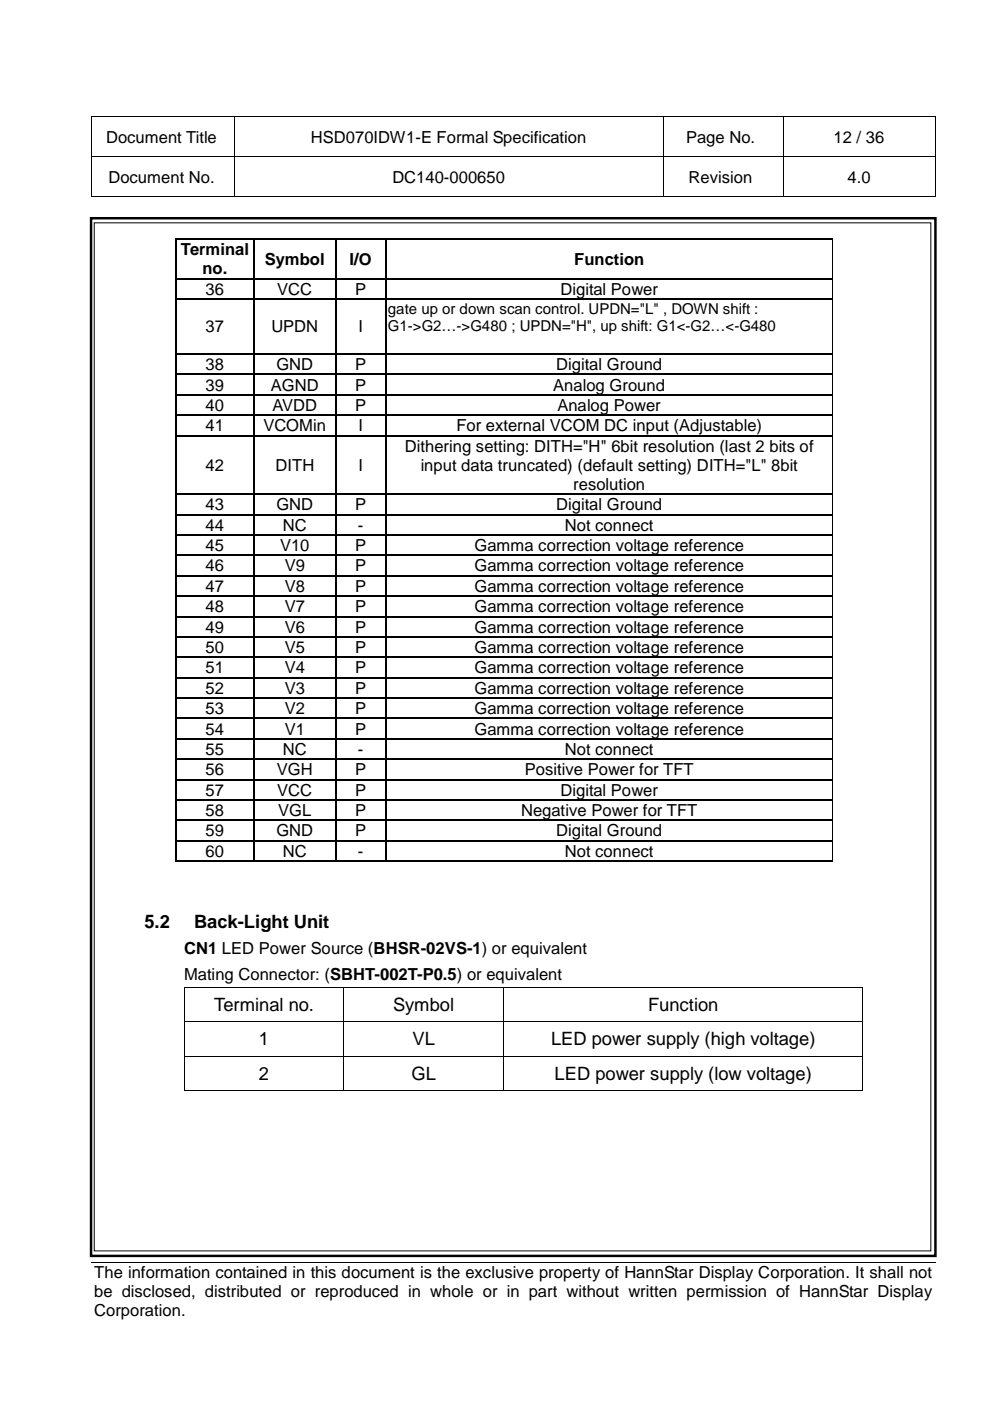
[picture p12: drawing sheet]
<svg xmlns="http://www.w3.org/2000/svg" width="210mm" height="297mm" viewBox="0 0 210 297" stroke-linecap="round" stroke-linejoin="round" font-family="sans-serif">
<defs><g id="words">
<g font-size="3.9">
<text x="30.6" y="196.8">5.2</text>
<text x="41.1" y="196.8">Back-Light Unit</text>
<text x="45.4" y="214.4">Terminal no.</text>
<text x="83.4" y="214.4">Symbol</text>
<text x="137.4" y="214.4">Function</text>
<text x="54.9" y="221.7">1</text>
<text x="87.5" y="221.7">VL</text>
<text x="116.8" y="221.7">LED power supply (high voltage)</text>
<text x="54.9" y="228.9">2</text>
<text x="87.2" y="228.9">GL</text>
<text x="117.6" y="228.9">LED power supply (low voltage)</text>
</g>
<g font-size="3.5">
<text x="22.5" y="30.3">Document Title</text>
<text x="65.9" y="30.3">HSD070IDW1-E Formal Specification</text>
<text x="145.5" y="30.3">Page No.</text>
<text x="176.7" y="30.3">12 / 36</text>
<text x="23" y="38.7">Document No.</text>
<text x="83.2" y="38.7">DC140-000650</text>
<text x="146" y="38.7">Revision</text>
<text x="179.7" y="38.7">4.0</text>
<text x="38.4" y="54.1">Terminal</text>
<text x="42.9" y="58.2">no.</text>
<text x="56.1" y="56.1">Symbol</text>
<text x="74.1" y="56.1">I/O</text>
<text x="121.8" y="56.1">Function</text>
<text x="43.6" y="62.5">36</text>
<text x="58.8" y="62.5">VCC</text>
<text x="75.3" y="62.5">P</text>
<text x="118.8" y="62.5">Digital Power</text>
<text x="43.6" y="70.5">37</text>
<text x="57.5" y="70.5">UPDN</text>
<text x="76" y="70.5">I</text>
<text x="43.6" y="78.5">38</text>
<text x="43.6" y="82.8">39</text>
<text x="57.4" y="82.8">AGND</text>
<text x="58.6" y="78.5">GND</text>
<text x="75.3" y="78.5">P</text>
<text x="75.3" y="82.8">P</text>
<text x="117.3" y="82.8">Analog Ground</text>
<text x="117.9" y="78.5">Digital Ground</text>
<text x="43.6" y="87.1">40</text>
<text x="57.7" y="87.1">AVDD</text>
<text x="75.3" y="87.1">P</text>
<text x="118.2" y="87.1">Analog Power</text>
<text x="43.6" y="91.4">41</text>
<text x="55.8" y="91.4">VCOMin</text>
<text x="76" y="91.4">I</text>
<text x="85.9" y="95.8">Dithering setting: DITH=&quot;H&quot; 6bit resolution (last 2 bits of</text>
<text x="96.8" y="91.4">For external VCOM DC input (Adjustable)</text>
<text x="43.6" y="99.8">42</text>
<text x="58.4" y="99.8">DITH</text>
<text x="76" y="99.8">I</text>
<text x="89.2" y="99.8">input data truncated) (default setting) DITH=&quot;L&quot; 8bit</text>
<text x="121.5" y="103.9">resolution</text>
<text x="43.6" y="108.2">43</text>
<text x="43.6" y="112.5">44</text>
<text x="58.6" y="108.2">GND</text>
<text x="60" y="112.5">NC</text>
<text x="75.3" y="108.2">P</text>
<text x="75.9" y="112.5">-</text>
<text x="117.9" y="108.2">Digital Ground</text>
<text x="119.8" y="112.5">Not connect</text>
<text x="43.6" y="116.8">45</text>
<text x="59.4" y="116.8">V10</text>
<text x="75.3" y="116.8">P</text>
<text x="100.6" y="116.8">Gamma correction voltage reference</text>
<text x="43.6" y="121.2">46</text>
<text x="43.6" y="125.5">47</text>
<text x="60.4" y="121.2">V9</text>
<text x="60.4" y="125.5">V8</text>
<text x="75.3" y="121.2">P</text>
<text x="75.3" y="125.5">P</text>
<text x="100.6" y="121.2">Gamma correction voltage reference</text>
<text x="100.6" y="125.5">Gamma correction voltage reference</text>
<text x="43.6" y="129.8">48</text>
<text x="60.4" y="129.8">V7</text>
<text x="75.3" y="129.8">P</text>
<text x="100.6" y="129.8">Gamma correction voltage reference</text>
<text x="43.6" y="134.1">49</text>
<text x="60.4" y="134.1">V6</text>
<text x="75.3" y="134.1">P</text>
<text x="100.6" y="134.1">Gamma correction voltage reference</text>
<text x="43.6" y="138.4">50</text>
<text x="43.6" y="142.7">51</text>
<text x="60.4" y="138.4">V5</text>
<text x="60.4" y="142.7">V4</text>
<text x="75.3" y="138.4">P</text>
<text x="75.3" y="142.7">P</text>
<text x="100.6" y="138.4">Gamma correction voltage reference</text>
<text x="100.6" y="142.7">Gamma correction voltage reference</text>
<text x="43.6" y="147.1">52</text>
<text x="60.4" y="147.1">V3</text>
<text x="75.3" y="147.1">P</text>
<text x="100.6" y="147.1">Gamma correction voltage reference</text>
<text x="43.6" y="151.4">53</text>
<text x="43.6" y="155.7">54</text>
<text x="60.4" y="151.4">V2</text>
<text x="60.4" y="155.7">V1</text>
<text x="75.3" y="151.4">P</text>
<text x="75.3" y="155.7">P</text>
<text x="100.6" y="151.4">Gamma correction voltage reference</text>
<text x="100.6" y="155.7">Gamma correction voltage reference</text>
<text x="43.6" y="160.1">55</text>
<text x="60" y="160.1">NC</text>
<text x="75.9" y="160.1">-</text>
<text x="119.8" y="160.1">Not connect</text>
<text x="43.6" y="164.4">56</text>
<text x="58.7" y="164.4">VGH</text>
<text x="75.3" y="164.4">P</text>
<text x="111.3" y="164.4">Positive Power for TFT</text>
<text x="43.6" y="168.7">57</text>
<text x="43.6" y="173">58</text>
<text x="58.8" y="168.7">VCC</text>
<text x="59" y="173">VGL</text>
<text x="75.3" y="168.7">P</text>
<text x="75.3" y="173">P</text>
<text x="110.5" y="173">Negative Power for TFT</text>
<text x="118.8" y="168.7">Digital Power</text>
<text x="43.6" y="177.3">59</text>
<text x="58.6" y="177.3">GND</text>
<text x="75.3" y="177.3">P</text>
<text x="117.9" y="177.3">Digital Ground</text>
<text x="43.6" y="181.7">60</text>
<text x="60" y="181.7">NC</text>
<text x="75.9" y="181.7">-</text>
<text x="119.8" y="181.7">Not connect</text>
<text x="39" y="202.3">CN1 LED Power Source (BHSR-02VS-1) or equivalent</text>
<text x="39" y="207.7">Mating Connector: (SBHT-002T-P0.5) or equivalent</text>
<text x="20" y="270.9">The information contained in this document is the exclusive property of HannStar Display Corporation. It shall not</text>
<text x="20" y="275">be disclosed, distributed or reproduced in whole or in part without written permission of HannStar Display</text>
<text x="20" y="279.1">Corporation.</text>
</g>
<g font-size="3.2">
<text x="82.3" y="66.5">gate up or down scan control. UPDN=&quot;L&quot; , DOWN shift :</text>
<text x="82.3" y="70.2">G1-&gt;G2…-&gt;G480 ; UPDN=&quot;H&quot;, up shift: G1&lt;-G2…&lt;-G480</text>
</g>
</g></defs>
<g fill="#000">
<path d="M19.4 24.7h.2v.1h-.2zM19.4 33.1h.2v.2h-.2zM49.5 24.7h.2v.1h-.2zM49.5 33.1h.2v.2h-.2zM59.1 24.7h.1v.1h-.1zM140.5 24.7h.2v.1h-.2zM140.5 33.1h.2v.2h-.2zM165.9 24.7h.2v.1h-.2zM165.9 33.1h.2v.2h-.2zM198.2 24.7h.1v.1h-.1zM198.2 33.1h.1v.2h-.1zM19.4 41.7h.2v.1h-.2z"/>
<path d="M49.5 41.7h.2v.1h-.2zM140.5 41.7h.2v.1h-.2zM165.9 41.7h.2v.1h-.2zM198.2 41.7h.1v.1h-.1zM198.5 267.5v.2z"/>
</g>
<g fill="none" stroke="#000" stroke-width=".21">
<path d="M19.5 24.8v8.3M19.5 33.3v8.4M19.6 24.8h29.9M19.6 33.2h29.9M49.6 24.8v8.3M49.6 33.3v8.4M49.7 24.8h9.4M49.7 33.2h90.8M59.2 24.8h81.3M140.6 24.8v8.3M140.6 33.3v8.4M140.7 24.8h25.2"/>
<path d="M140.7 33.2h25.2M166 24.8v8.3M166 33.3v8.4M166.1 24.8h32.1M166.1 33.2h32.1M198.2 24.8v8.3M198.2 33.3v8.4M19.6 41.7h29.9M49.7 41.7h90.8M140.7 41.7h25.2M166.1 41.7h32.1M19.5 267.6h179"/>
</g>
<g fill="#fff">
<path d="M19.2 279.9l179.3 .1z"/>
<path d="M198.5 267.7v12.2z"/>
<path d="M198.5 279.9v.1z"/>
</g>
<path d="M19.3 46.3h179v220h-179z" fill="none" stroke="#000" stroke-width=".53"/>
<path d="M20 47.2h177.4v218h-177.4z" fill-rule="evenodd" fill="#fff"/>
<g fill="none" stroke="#000" stroke-width=".21">
<path d="M20 47.2h177.4v218h-177.4zM176.6 50.9v8.1M176.6 59.3v4M176.6 63.6v11.3M176.6 75.2v4M176.6 79.5v4.1M176.6 83.8v4.1M176.6 88.2v4M176.6 92.5v12.1M176.6 104.9v4.1M176.6 109.2v4.1M176.6 113.6v4"/>
<path d="M176.6 117.9v4.1M176.6 122.2v4.1M176.6 126.5v4.1M176.6 130.9v4M176.6 135.2v4M176.6 139.5v4.1M176.6 143.8v4.1M176.6 148.1v4.1M176.6 152.4v4.1M176.6 156.8v4M176.6 161.1v4.1M176.6 165.4v4.1"/>
<path d="M176.6 169.8v4M176.6 174.1v4M176.6 178.4v4.1M39 209.5v7.1M39 216.7v7.2M39.1 209.4h33.7M39.1 216.7h33.7M72.9 209.5v7.1M72.9 216.7v7.2M73 209.4h33.7M73 216.7h33.7M106.8 209.5v7.1"/>
<path d="M106.8 216.7v7.2M106.8 209.4h76.1M106.8 216.7h76.1M183 209.5v7.1M183 216.7v7.2M39 224v7.1M39.1 223.9h33.7M39.1 231.2h33.7M72.9 224v7.1M73 223.9h33.7M73 231.2h33.7M106.8 224v7.1"/>
<path d="M106.8 223.9h76.1M106.8 231.2h76.1M183 224v7.1"/>
</g>
<g fill="#000">
<path d="M37.2 50.6h.2v.3h-.2zM37.2 59h.2v.3h-.2zM53.7 50.6h.3v.3h-.3zM53.7 59h.3v.3h-.3zM71 50.6h.3v.3h-.3zM71 59h.3v.3h-.3zM81.6 50.6h.3v.3h-.3zM81.6 59h.3v.3h-.3zM176.5 50.6h.2v.3h-.2zM176.5 59h.2v.3h-.2zM37.2 63.3h.2v.3h-.2zM37.2 74.9h.2v.3h-.2z"/>
<path d="M37.2 79.2h.2v.3h-.2zM53.7 63.3h.3v.3h-.3zM53.7 74.9h.3v.3h-.3zM53.7 79.2h.3v.3h-.3zM71 63.3h.3v.3h-.3zM71 74.9h.3v.3h-.3zM71 79.2h.3v.3h-.3zM81.6 63.3h.3v.3h-.3zM81.6 74.9h.3v.3h-.3zM81.6 79.2h.3v.3h-.3zM176.5 63.3h.2v.3h-.2zM176.5 74.9h.2v.3h-.2z"/>
<path d="M176.5 79.2h.2v.3h-.2zM37.2 83.6h.2v.2h-.2zM37.2 87.9h.2v.3h-.2zM37.2 92.2h.2v.3h-.2zM53.7 83.6h.3v.2h-.3zM53.7 87.9h.3v.3h-.3zM53.7 92.2h.3v.3h-.3zM71 83.6h.3v.2h-.3zM71 87.9h.3v.3h-.3zM71 92.2h.3v.3h-.3zM81.6 83.6h.3v.2h-.3zM81.6 87.9h.3v.3h-.3z"/>
<path d="M81.6 92.2h.3v.3h-.3zM176.5 83.6h.2v.2h-.2zM176.5 87.9h.2v.3h-.2zM176.5 92.2h.2v.3h-.2zM37.2 104.6h.2v.3h-.2zM37.2 109h.2v.2h-.2zM37.2 113.3h.2v.3h-.2zM37.2 117.6h.2v.3h-.2zM53.7 104.6h.3v.3h-.3zM53.7 109h.3v.2h-.3zM53.7 113.3h.3v.3h-.3zM53.7 117.6h.3v.3h-.3z"/>
<path d="M71 104.6h.3v.3h-.3zM71 109h.3v.2h-.3zM71 113.3h.3v.3h-.3zM71 117.6h.3v.3h-.3zM81.6 104.6h.3v.3h-.3zM81.6 109h.3v.2h-.3zM81.6 113.3h.3v.3h-.3zM81.6 117.6h.3v.3h-.3zM176.5 104.6h.2v.3h-.2zM176.5 109h.2v.2h-.2zM176.5 113.3h.2v.3h-.2zM176.5 117.6h.2v.3h-.2z"/>
<path d="M37.2 122h.2v.2h-.2zM37.2 126.3h.2v.2h-.2zM37.2 130.6h.2v.3h-.2zM37.2 134.9h.2v.3h-.2zM37.2 139.2h.2v.3h-.2zM53.7 122h.3v.2h-.3zM53.7 126.3h.3v.2h-.3zM53.7 130.6h.3v.3h-.3zM53.7 134.9h.3v.3h-.3zM53.7 139.2h.3v.3h-.3zM71 122h.3v.2h-.3zM71 126.3h.3v.2h-.3z"/>
<path d="M71 130.6h.3v.3h-.3zM71 134.9h.3v.3h-.3zM71 139.2h.3v.3h-.3zM81.6 122h.3v.2h-.3zM81.6 126.3h.3v.2h-.3zM81.6 130.6h.3v.3h-.3zM81.6 134.9h.3v.3h-.3zM81.6 139.2h.3v.3h-.3zM176.5 122h.2v.2h-.2zM176.5 126.3h.2v.2h-.2zM176.5 130.6h.2v.3h-.2zM176.5 134.9h.2v.3h-.2z"/>
<path d="M176.5 139.2h.2v.3h-.2zM37.2 143.6h.2v.2h-.2zM37.2 147.9h.2v.2h-.2zM37.2 152.2h.2v.2h-.2zM37.2 156.5h.2v.3h-.2zM53.7 143.6h.3v.2h-.3zM53.7 147.9h.3v.2h-.3zM53.7 152.2h.3v.2h-.3zM53.7 156.5h.3v.3h-.3zM71 143.6h.3v.2h-.3zM71 147.9h.3v.2h-.3zM71 152.2h.3v.2h-.3z"/>
<path d="M71 156.5h.3v.3h-.3zM81.6 143.6h.3v.2h-.3zM81.6 147.9h.3v.2h-.3zM81.6 152.2h.3v.2h-.3zM81.6 156.5h.3v.3h-.3zM176.5 143.6h.2v.2h-.2zM176.5 147.9h.2v.2h-.2zM176.5 152.2h.2v.2h-.2zM176.5 156.5h.2v.3h-.2zM37.2 160.8h.2v.3h-.2zM37.2 165.2h.2v.2h-.2zM37.2 169.5h.2v.3h-.2z"/>
<path d="M37.2 173.8h.2v.3h-.2zM37.2 178.1h.2v.3h-.2zM53.7 160.8h.3v.3h-.3zM53.7 165.2h.3v.2h-.3zM53.7 169.5h.3v.3h-.3zM53.7 173.8h.3v.3h-.3zM53.7 178.1h.3v.3h-.3zM71 160.8h.3v.3h-.3zM71 165.2h.3v.2h-.3zM71 169.5h.3v.3h-.3zM71 173.8h.3v.3h-.3zM71 178.1h.3v.3h-.3z"/>
<path d="M81.6 160.8h.3v.3h-.3zM81.6 165.2h.3v.2h-.3zM81.6 169.5h.3v.3h-.3zM81.6 173.8h.3v.3h-.3zM81.6 178.1h.3v.3h-.3zM176.5 160.8h.2v.3h-.2zM176.5 165.2h.2v.2h-.2zM176.5 169.5h.2v.3h-.2zM176.5 173.8h.2v.3h-.2zM176.5 178.1h.2v.3h-.2zM37.2 182.5h.2v.2h-.2zM53.7 182.5h.3v.2h-.3z"/>
<path d="M71 182.5h.3v.2h-.3zM81.6 182.5h.3v.2h-.3zM176.5 182.5h.2v.2h-.2zM38.9 209.3h.2v.2h-.2zM38.9 216.6h.2v.1h-.2zM72.8 209.3h.2v.2h-.2zM72.8 216.6h.2v.1h-.2zM106.7 209.3h.1v.2h-.1zM106.7 216.6h.1v.1h-.1zM182.9 209.3h.1v.2h-.1zM182.9 216.6h.1v.1h-.1zM38.9 223.9h.2v.1h-.2z"/>
<path d="M38.9 231.1h.2v.2h-.2zM72.8 223.9h.2v.1h-.2zM72.8 231.1h.2v.2h-.2zM106.7 223.9h.1v.1h-.1zM106.7 231.1h.1v.2h-.1zM182.9 223.9h.1v.1h-.1zM182.9 231.1h.1v.2h-.1z"/>
</g>
<g fill="none" stroke="#000" stroke-width=".25">
<path d="M37.3 50.9v8.1M37.3 59.3v4M37.4 50.8h16.3M37.4 59.1h16.3M53.8 50.9v8.1M53.8 59.3v4M54 50.8h17M54 59.1h17M71.2 50.9v8.1M71.2 59.3v4M71.3 50.8h10.3M71.3 59.1h10.3"/>
<path d="M81.7 50.9v8.1M81.7 59.3v4M81.9 50.8h94.6M81.9 59.1h94.6M37.3 63.6v11.3M37.3 75.2v4M37.3 79.5v4.1M37.4 63.5h16.3M37.4 75.1h16.3M37.4 79.4h16.3M53.8 63.6v11.3M53.8 75.2v4"/>
<path d="M53.8 79.5v4.1M54 63.5h17M54 75.1h17M54 79.4h17M71.2 63.6v11.3M71.2 75.2v4M71.2 79.5v4.1M71.3 63.5h10.3M71.3 75.1h10.3M71.3 79.4h10.3M81.7 63.6v11.3M81.7 75.2v4"/>
<path d="M81.7 79.5v4.1M81.9 63.5h94.6M81.9 75.1h94.6M81.9 79.4h94.6M37.3 83.8v4.1M37.3 88.2v4M37.3 92.5v12.1M37.4 83.7h16.3M37.4 88.1h16.3M37.4 92.4h16.3M53.8 83.8v4.1M53.8 88.2v4"/>
<path d="M53.8 92.5v12.1M54 83.7h17M54 88.1h17M54 92.4h17M71.2 83.8v4.1M71.2 88.2v4M71.2 92.5v12.1M71.3 83.7h10.3M71.3 88.1h10.3M71.3 92.4h10.3M81.7 83.8v4.1M81.7 88.2v4"/>
<path d="M81.7 92.5v12.1M81.9 83.7h94.6M81.9 88.1h94.6M81.9 92.4h94.6M37.3 104.9v4.1M37.3 109.2v4.1M37.3 113.6v4M37.3 117.9v4.1M37.4 104.8h16.3M37.4 109.1h16.3M37.4 113.5h16.3M37.4 117.8h16.3"/>
<path d="M53.8 104.9v4.1M53.8 109.2v4.1M53.8 113.6v4M53.8 117.9v4.1M54 104.8h17M54 109.1h17M54 113.5h17M54 117.8h17M71.2 104.9v4.1M71.2 109.2v4.1M71.2 113.6v4M71.2 117.9v4.1"/>
<path d="M71.3 104.8h10.3M71.3 109.1h10.3M71.3 113.5h10.3M71.3 117.8h10.3M81.7 104.9v4.1M81.7 109.2v4.1M81.7 113.6v4M81.7 117.9v4.1M81.9 104.8h94.6M81.9 109.1h94.6M81.9 113.5h94.6M81.9 117.8h94.6"/>
<path d="M37.3 122.2v4.1M37.3 126.5v4.1M37.3 130.9v4M37.3 135.2v4M37.3 139.5v4.1M37.4 122.1h16.3M37.4 126.4h16.3M37.4 130.7h16.3M37.4 135h16.3M37.4 139.4h16.3M53.8 122.2v4.1M53.8 126.5v4.1"/>
<path d="M53.8 130.9v4M53.8 135.2v4M53.8 139.5v4.1M54 122.1h17M54 126.4h17M54 130.7h17M54 135h17M54 139.4h17M71.2 122.2v4.1M71.2 126.5v4.1M71.2 130.9v4M71.2 135.2v4"/>
<path d="M71.2 139.5v4.1M71.3 122.1h10.3M71.3 126.4h10.3M71.3 130.7h10.3M71.3 135h10.3M71.3 139.4h10.3M81.7 122.2v4.1M81.7 126.5v4.1M81.7 130.9v4M81.7 135.2v4M81.7 139.5v4.1M81.9 122.1h94.6"/>
<path d="M81.9 126.4h94.6M81.9 130.7h94.6M81.9 135h94.6M81.9 139.4h94.6M37.3 143.8v4.1M37.3 148.1v4.1M37.3 152.4v4.1M37.3 156.8v4M37.4 143.7h16.3M37.4 148h16.3M37.4 152.3h16.3M37.4 156.6h16.3"/>
<path d="M53.8 143.8v4.1M53.8 148.1v4.1M53.8 152.4v4.1M53.8 156.8v4M54 143.7h17M54 148h17M54 152.3h17M54 156.6h17M71.2 143.8v4.1M71.2 148.1v4.1M71.2 152.4v4.1M71.2 156.8v4"/>
<path d="M71.3 143.7h10.3M71.3 148h10.3M71.3 152.3h10.3M71.3 156.6h10.3M81.7 143.8v4.1M81.7 148.1v4.1M81.7 152.4v4.1M81.7 156.8v4M81.9 143.7h94.6M81.9 148h94.6M81.9 152.3h94.6M81.9 156.6h94.6"/>
<path d="M37.3 161.1v4.1M37.3 165.4v4.1M37.3 169.8v4M37.3 174.1v4M37.3 178.4v4.1M37.4 161h16.3M37.4 165.3h16.3M37.4 169.6h16.3M37.4 173.9h16.3M37.4 178.3h16.3M53.8 161.1v4.1M53.8 165.4v4.1"/>
<path d="M53.8 169.8v4M53.8 174.1v4M53.8 178.4v4.1M54 161h17M54 165.3h17M54 169.6h17M54 173.9h17M54 178.3h17M71.2 161.1v4.1M71.2 165.4v4.1M71.2 169.8v4M71.2 174.1v4"/>
<path d="M71.2 178.4v4.1M71.3 161h10.3M71.3 165.3h10.3M71.3 169.6h10.3M71.3 173.9h10.3M71.3 178.3h10.3M81.7 161.1v4.1M81.7 165.4v4.1M81.7 169.8v4M81.7 174.1v4M81.7 178.4v4.1M81.9 161h94.6"/>
<path d="M81.9 165.3h94.6M81.9 169.6h94.6M81.9 173.9h94.6M81.9 178.3h94.6M37.4 182.6h16.3M54 182.6h17M71.3 182.6h10.3M81.9 182.6h94.6"/>
</g>
<use href="#words"/>
</svg>
